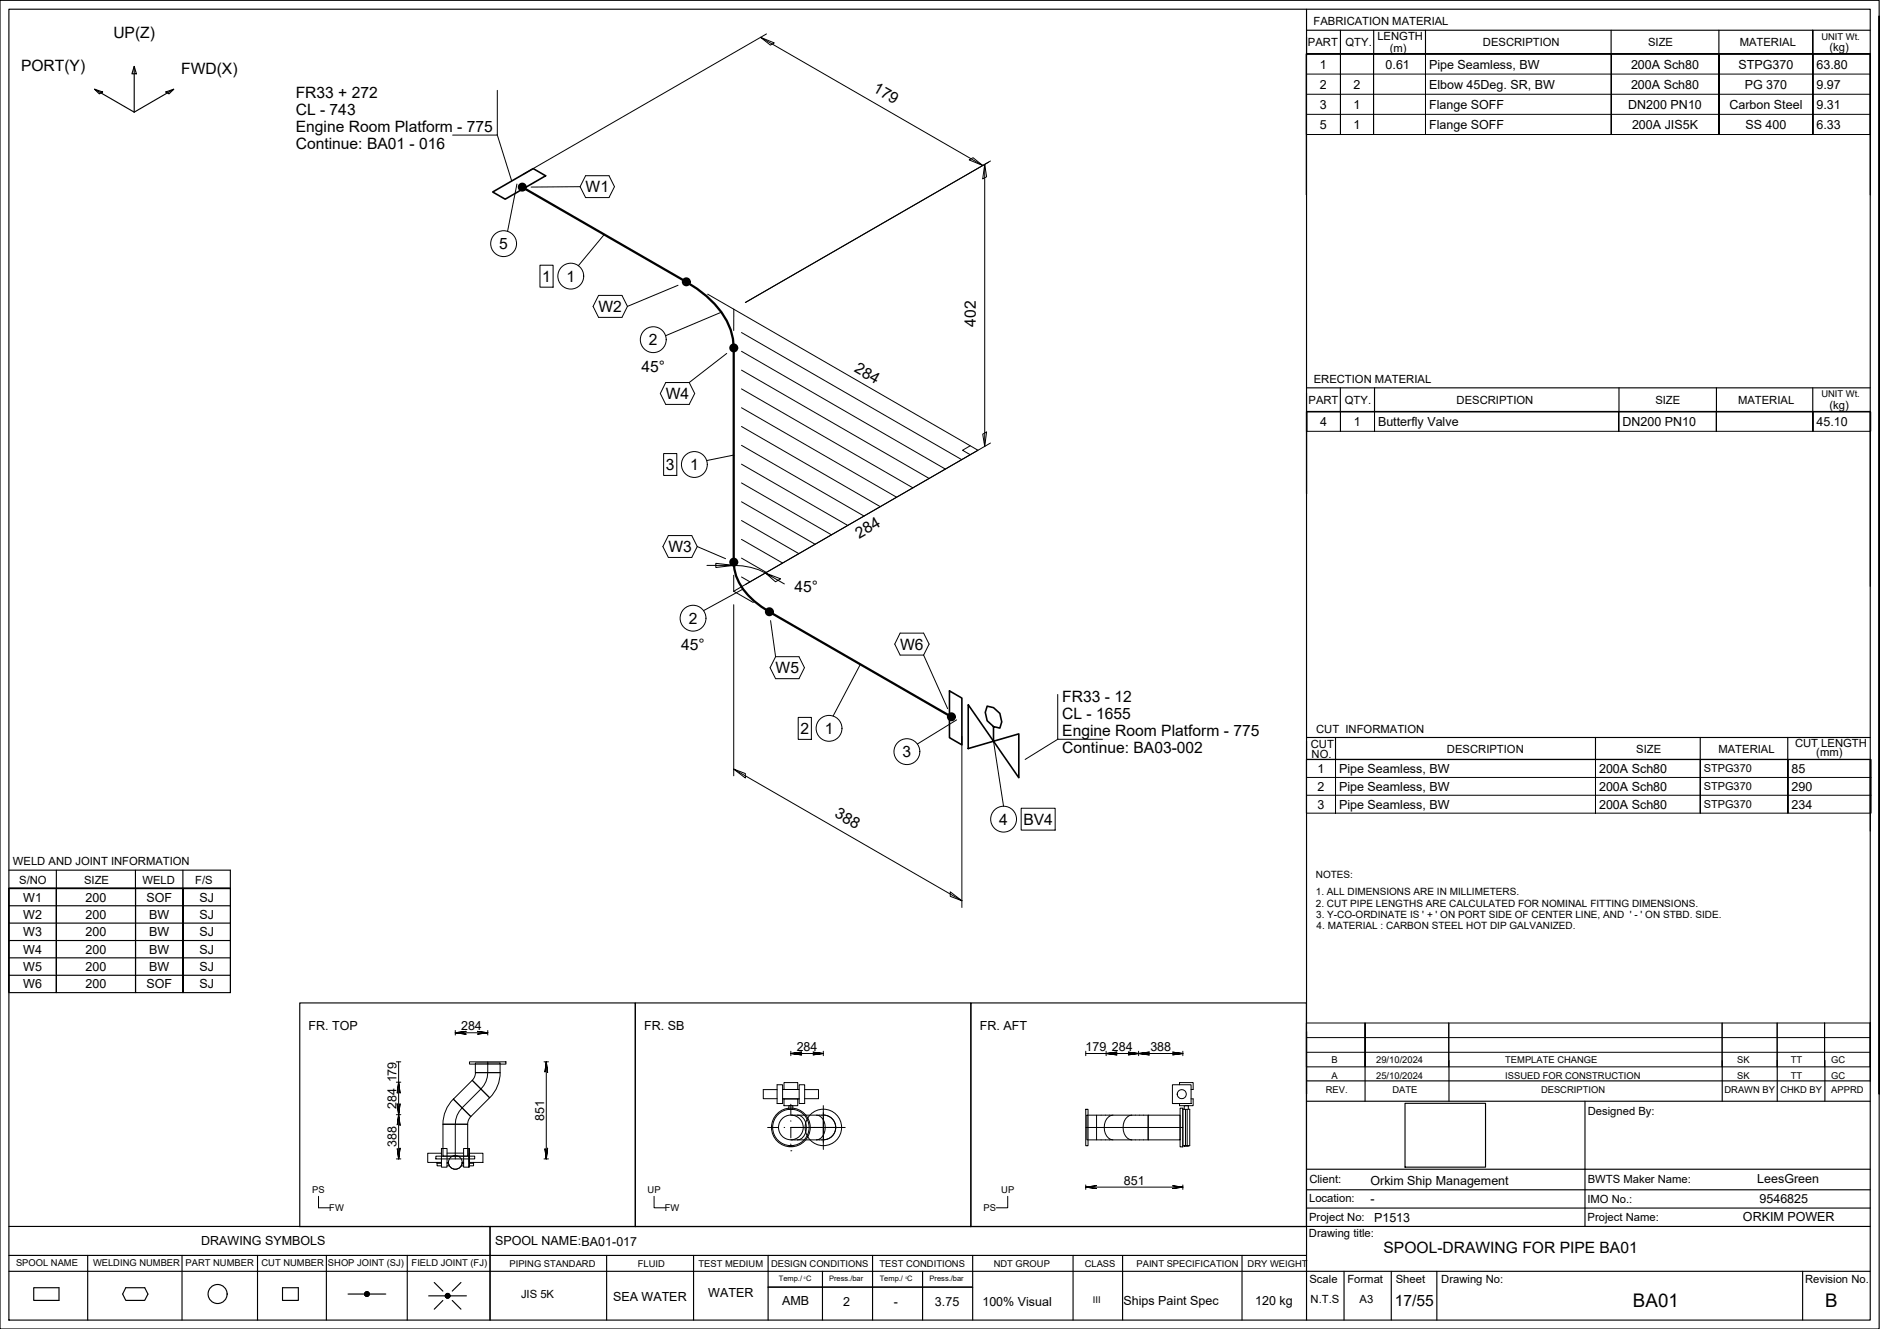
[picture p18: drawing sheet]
<svg xmlns="http://www.w3.org/2000/svg" width="420mm" height="297mm" viewBox="0 0 420 297" stroke-linecap="round" stroke-linejoin="round" font-family="sans-serif">
<defs><g id="words">
<g font-size="4.2">
<text x="365" y="292.1">BA01</text>
<text x="407.9" y="292.1">B</text>
</g>
<g font-size="3.5">
<text x="25.3" y="8.5">UP(Z)</text>
<text x="4.7" y="15.8">PORT(Y)</text>
<text x="40.5" y="16.6">FWD(X)</text>
<text x="66.1" y="22">FR33 + 272</text>
<text x="194.9" y="20.4" transform="rotate(30 194.9 20.4)">179</text>
<text x="66.1" y="29.4">Engine Room Platform - 775</text>
<text x="66.1" y="25.7">CL - 743</text>
<text x="66.1" y="33.2">Continue: BA01 - 016</text>
<text x="130.9" y="43">W1</text>
<text x="111.6" y="55.7">5</text>
<text x="121.2" y="63">1</text>
<text x="126.6" y="63">1</text>
<text x="133.8" y="69.7">W2</text>
<text x="145" y="77.2">2</text>
<text x="218.1" y="73.1" transform="rotate(-90 218.1 73.1)">402</text>
<text x="143.3" y="83.1">45°</text>
<text x="190.7" y="83" transform="rotate(30 190.7 83)">284</text>
<text x="148.8" y="89.2">W4</text>
<text x="148.8" y="105.1">3</text>
<text x="154.2" y="105.1">1</text>
<text x="149.4" y="123.4">W3</text>
<text x="192" y="120.4" transform="rotate(-30 192 120.4)">284</text>
<text x="177.6" y="132.3">45°</text>
<text x="153.9" y="139.4">2</text>
<text x="152.3" y="145.4">45°</text>
<text x="201.2" y="145.2">W6</text>
<text x="173.3" y="150.5">W5</text>
<text x="237.4" y="160.7">CL - 1655</text>
<text x="237.4" y="157">FR33 - 12</text>
<text x="178.9" y="164">2</text>
<text x="184.3" y="164">1</text>
<text x="237.4" y="164.5">Engine Room Platform - 775</text>
<text x="201.7" y="169.3">3</text>
<text x="237.4" y="168.2">Continue: BA03-002</text>
<text x="186.3" y="182.5" transform="rotate(30 186.3 182.5)">388</text>
<text x="223.3" y="184.3">4</text>
<text x="228.7" y="184.3">BV4</text>
<text x="309.2" y="280.1">SPOOL-DRAWING FOR PIPE BA01</text>
<text x="311.7" y="291.8">17/55</text>
</g>
<g font-size="2.8">
<text x="295" y="15.3">1</text>
<text x="309.7" y="15.3">0.61</text>
<text x="319.4" y="15.3">Pipe Seamless, BW</text>
<text x="364.5" y="15.3">200A Sch80</text>
<text x="388.5" y="15.3">STPG370</text>
<text x="406" y="15.3">63.80</text>
<text x="295" y="19.8">2</text>
<text x="302.5" y="19.8">2</text>
<text x="319.4" y="19.8">Elbow 45Deg. SR, BW</text>
<text x="364.5" y="19.8">200A Sch80</text>
<text x="389.9" y="19.8">PG 370</text>
<text x="406" y="19.8">9.97</text>
<text x="295" y="24.3">3</text>
<text x="295" y="28.8">5</text>
<text x="302.5" y="24.3">1</text>
<text x="302.5" y="28.8">1</text>
<text x="319.4" y="24.3">Flange SOFF</text>
<text x="319.4" y="28.8">Flange SOFF</text>
<text x="363.9" y="24.3">DN200 PN10</text>
<text x="364.7" y="28.8">200A JIS5K</text>
<text x="386.5" y="24.3">Carbon Steel</text>
<text x="390.1" y="28.8">SS 400</text>
<text x="406" y="24.3">9.31</text>
<text x="406" y="28.8">6.33</text>
<text x="295.1" y="95.2">4</text>
<text x="302.6" y="95.2">1</text>
<text x="308" y="95.2">Butterfly Valve</text>
<text x="362.6" y="95.2">DN200 PN10</text>
<text x="406" y="95.2">45.10</text>
<text x="294.4" y="172.7">1</text>
<text x="299.3" y="172.7">Pipe Seamless, BW</text>
<text x="357.4" y="172.7">200A Sch80</text>
<text x="400.4" y="172.7">85</text>
<text x="294.4" y="176.7">2</text>
<text x="299.3" y="176.7">Pipe Seamless, BW</text>
<text x="357.4" y="176.7">200A Sch80</text>
<text x="400.4" y="176.7">290</text>
<text x="294.4" y="180.7">3</text>
<text x="299.3" y="180.7">Pipe Seamless, BW</text>
<text x="357.4" y="180.7">200A Sch80</text>
<text x="400.4" y="180.7">234</text>
<text x="5.2" y="201.5">W1</text>
<text x="19.1" y="201.5">200</text>
<text x="32.7" y="201.5">SOF</text>
<text x="44.6" y="201.5">SJ</text>
<text x="5.2" y="205.4">W2</text>
<text x="5.2" y="209.3">W3</text>
<text x="19.1" y="205.4">200</text>
<text x="19.1" y="209.3">200</text>
<text x="33.3" y="205.4">BW</text>
<text x="33.3" y="209.3">BW</text>
<text x="44.6" y="205.4">SJ</text>
<text x="44.6" y="209.3">SJ</text>
<text x="5.2" y="213.2">W4</text>
<text x="19.1" y="213.2">200</text>
<text x="33.3" y="213.2">BW</text>
<text x="44.6" y="213.2">SJ</text>
<text x="5.2" y="217">W5</text>
<text x="5.2" y="220.9">W6</text>
<text x="19.1" y="217">200</text>
<text x="19.1" y="220.9">200</text>
<text x="32.7" y="220.9">SOF</text>
<text x="33.3" y="217">BW</text>
<text x="44.6" y="217">SJ</text>
<text x="44.6" y="220.9">SJ</text>
<text x="69" y="230.2">FR. TOP</text>
<text x="103" y="230.3">284</text>
<text x="144" y="230.2">FR. SB</text>
<text x="219" y="230.2">FR. AFT</text>
<text x="178.1" y="235">284</text>
<text x="242.6" y="235">179</text>
<text x="248.5" y="235">284</text>
<text x="257.1" y="235">388</text>
<text x="88.6" y="241.9" transform="rotate(-90 88.6 241.9)">179</text>
<text x="88.6" y="247.8" transform="rotate(-90 88.6 247.8)">284</text>
<text x="121.6" y="250.5" transform="rotate(-90 121.6 250.5)">851</text>
<text x="88.6" y="256.4" transform="rotate(-90 88.6 256.4)">388</text>
<text x="251.2" y="264.8">851</text>
<text x="306.3" y="265">Orkim Ship Management</text>
<text x="306.3" y="268.8">-</text>
<text x="392.7" y="264.4">LeesGreen</text>
<text x="393.2" y="268.9">9546825</text>
<text x="307.1" y="273.1">P1513</text>
<text x="389.5" y="273">ORKIM POWER</text>
<text x="45" y="278.2">DRAWING SYMBOLS</text>
<text x="110.6" y="278.3">SPOOL NAME:BA01-017</text>
<text x="137" y="290.8">SEA WATER</text>
<text x="158.3" y="290">WATER</text>
<text x="174.8" y="291.7">AMB</text>
<text x="188.5" y="291.9">2</text>
<text x="199.7" y="291.9">-</text>
<text x="209" y="291.8">3.75</text>
<text x="219.6" y="291.9">100% Visual</text>
<text x="251.1" y="291.7">Ships Paint Spec</text>
<text x="280.5" y="291.7">120 kg</text>
</g>
<g font-size="2.5">
<text x="293.6" y="5.7">FABRICATION MATERIAL</text>
<text x="292.3" y="10.3">PART</text>
<text x="300.7" y="10.3">QTY.</text>
<text x="307.8" y="8.9">LENGTH</text>
<text x="310.6" y="11.5">(m)</text>
<text x="331.4" y="10.3">DESCRIPTION</text>
<text x="368.3" y="10.3">SIZE</text>
<text x="388.8" y="10.3">MATERIAL</text>
<text x="408.9" y="11.4">(kg)</text>
<text x="293.6" y="85.7">ERECTION MATERIAL</text>
<text x="292.4" y="90.2">PART</text>
<text x="300.6" y="90.2">QTY.</text>
<text x="325.5" y="90.2">DESCRIPTION</text>
<text x="370" y="90.2">SIZE</text>
<text x="388.4" y="90.2">MATERIAL</text>
<text x="408.9" y="91.3">(kg)</text>
<text x="292.9" y="167.2">CUT</text>
<text x="294.1" y="163.9">CUT INFORMATION</text>
<text x="401.2" y="167">CUT LENGTH</text>
<text x="293.1" y="169.4">NO.</text>
<text x="323.4" y="168.3">DESCRIPTION</text>
<text x="365.7" y="168.3">SIZE</text>
<text x="384" y="168.3">MATERIAL</text>
<text x="405.9" y="169">(mm)</text>
<text x="2.9" y="193.4">WELD AND JOINT INFORMATION</text>
<text x="4.3" y="197.5">S/NO</text>
<text x="18.8" y="197.5">SIZE</text>
<text x="31.9" y="197.5">WELD</text>
<text x="43.6" y="197.5">F/S</text>
<text x="354.9" y="249.2">Designed By:</text>
<text x="292.6" y="268.6">Location:</text>
<text x="292.6" y="264.5">Client:</text>
<text x="354.8" y="268.9">IMO No.:</text>
<text x="354.9" y="264.3">BWTS Maker Name:</text>
<text x="292.6" y="272.8">Project No:</text>
<text x="354.8" y="272.8">Project Name:</text>
<text x="292.5" y="276.4">Drawing title:</text>
<text x="292.7" y="286.7">Scale</text>
<text x="301.1" y="286.7">Format</text>
<text x="311.9" y="286.7">Sheet</text>
<text x="322.1" y="286.7">Drawing No:</text>
<text x="403.4" y="286.7">Revision No.</text>
<text x="116.4" y="290.2">JIS 5K</text>
<text x="292.9" y="291.3">N.T.S</text>
<text x="303.9" y="291.3">A3</text>
</g>
<g font-size="2.4">
<text x="380.8" y="172.6">STPG370</text>
<text x="380.8" y="176.6">STPG370</text>
<text x="380.8" y="180.6">STPG370</text>
</g>
<g font-size="2.2">
<text x="294.1" y="196.3">NOTES:</text>
<text x="294.1" y="200">1. ALL DIMENSIONS ARE IN MILLIMETERS.</text>
<text x="294.1" y="202.7">2. CUT PIPE LENGTHS ARE CALCULATED FOR NOMINAL FITTING DIMENSIONS.</text>
<text x="294.2" y="205.1">3. Y-CO-ORDINATE IS ' + ' ON PORT SIDE OF CENTER LINE, AND ' - ' ON STBD. SIDE.</text>
<text x="294.3" y="207.7">4. MATERIAL : CARBON STEEL HOT DIP GALVANIZED.</text>
</g>
<g font-size="2.1">
<text x="407.1" y="8.9">UNIT Wt.</text>
<text x="407.1" y="88.8">UNIT Wt.</text>
<text x="297.6" y="237.7">B</text>
<text x="307.6" y="237.7">29/10/2024</text>
<text x="336.4" y="237.7">TEMPLATE CHANGE</text>
<text x="388.3" y="237.7">SK</text>
<text x="400.2" y="237.7">TT</text>
<text x="409.3" y="237.7">GC</text>
<text x="296.3" y="244.4">REV.</text>
<text x="297.6" y="241.2">A</text>
<text x="307.6" y="241.2">25/10/2024</text>
<text x="311.2" y="244.4">DATE</text>
<text x="336.4" y="241.2">ISSUED FOR CONSTRUCTION</text>
<text x="344.4" y="244.4">DESCRIPTION</text>
<text x="385.4" y="244.4">DRAWN BY</text>
<text x="388.3" y="241.2">SK</text>
<text x="397.9" y="244.4">CHKD BY</text>
<text x="400.2" y="241.2">TT</text>
<text x="409.3" y="244.4">APPRD</text>
<text x="409.3" y="241.2">GC</text>
<text x="69.8" y="266.7">PS</text>
<text x="144.7" y="266.7">UP</text>
<text x="223.8" y="266.7">UP</text>
<text x="73.6" y="270.7">FW</text>
<text x="148.6" y="270.7">FW</text>
<text x="219.8" y="270.7">PS</text>
<text x="3.6" y="283">SPOOL NAME</text>
<text x="20.8" y="282.9">WELDING NUMBER</text>
<text x="41.5" y="282.9">PART NUMBER</text>
<text x="58.4" y="282.9">CUT NUMBER</text>
<text x="73.3" y="282.9">SHOP JOINT (SJ)</text>
<text x="92" y="283">FIELD JOINT (FJ)</text>
<text x="113.9" y="283.1">PIPING STANDARD</text>
<text x="142.6" y="283.1">FLUID</text>
<text x="156.1" y="283.1">TEST MEDIUM</text>
<text x="172.3" y="283.1">DESIGN CONDITIONS</text>
<text x="196.6" y="283.1">TEST CONDITIONS</text>
<text x="222.1" y="283.1">NDT GROUP</text>
<text x="242.4" y="283.1">CLASS</text>
<text x="254" y="283.1">PAINT SPECIFICATION</text>
<text x="278.8" y="283.1">DRY WEIGHT</text>
<text x="244.2" y="291.3">III</text>
</g>
<g font-size="1.7">
<text x="174.1" y="286.4">Temp./ C</text>
<text x="185.3" y="286.4">Press./bar</text>
<text x="196.6" y="286.4">Temp./ C</text>
<text x="207.8" y="286.4">Press./bar</text>
</g>
<g font-size=".7">
<text x="179.7" y="285.8">0</text>
<text x="202.4" y="285.8">0</text>
</g>
</g></defs>
<g fill="none" stroke="#000" stroke-width=".22">
<path d="M170 8.3l3 1.3-.8 .5zM170 8.3l49.6 28.7M171.3 7.6l-54.4 31.4M292 12.1h126v18h-126zM292 16.6h126M292 12.1v18M299.6 12.1v18v-18M307 12.1v18v-18M318.6 12.1v18v-18M360.1 12.1v18v-18M384.2 12.1v18v-18M405.2 12.1v18v-18"/>
<path d="M418 12.1v18M111.1 20.2v10h-9.9M111.1 30.2l3.3 10.3M130.9 39.3h5.2l1.2 2.4-1.2 2.5h-5.2l-1.3-2.5zM216.6 35.7l.9-.5 2.1 1.8zM220.1 36.8l.4 2.7-.9 .5zM220.1 36.8v63M221.4 36l-54.8 31.6M292 25.6h126M292 21.1h126M115.5 41.1l-2.1 10.6M120.7 59.3h2.9v4.9h-2.9z"/>
<path d="M129.6 41.7l-10.9 .1M135 52.4l-5.8 7M133.8 66h5.2l1.2 2.5-1.2 2.4h-5.2l-1.3-2.4zM151.5 63.8l-11.3 4.7M158.2 65.8l5.8 3.3M161.2 69.8l-12.5 5.2M162.4 79l-8.4 6.5M164 69.1l54.6 31.5-54.6 31.6M164 69.1v4.8M165.7 78.5l45.6 26.3M165.7 74.3l49.2 28.4M148.8 85.5h5.2l1.3 2.5-1.3 2.4h-5.2l-1.2-2.4z"/>
<path d="M165.7 99.5l27.4 15.8M165.7 95.3l31 17.9M165.7 91.1l34.7 20M165.7 86.9l38.3 22.1M165.7 82.7l42 24.2M216.8 99.6l-1.7 1 1.7 1M219.6 97l.9-.5-.4 3.3zM221.4 99l-54.8 31.6M292 92.1h126.1v4.3h-126.1zM292.1 92.1v4.3M299.6 92.1v4.3v-4.3M307.2 92.1v4.3v-4.3"/>
<path d="M361.8 92.1v4.3v-4.3M383.6 92.1v4.3v-4.3M405.2 92.1v4.3v-4.3M418 92.1v4.3M148.3 101.4h3v4.9h-3zM149.4 119.7h5.2l1.2 2.5-1.2 2.4h-5.2l-1.3-2.4zM164 101.7l-6.1 1.2M165.7 116.3l12.8 7.4M165.7 112.1l16.5 9.6M165.7 107.9l20.1 11.6M165.7 103.7l23.8 13.7M155.8 122.2l6.4 2.7"/>
<path d="M158 126.4h6l-4 .4v-.9l4 .5a14.7 14.7 0 0 1 7.1 1.7l2.2 1.9 1.2-.6-3.4-1.3 4.2 2.4M164 132.2l4.4 2.5M164 128.6v3.6M164 135.2v38.2M165.7 129l1.9 1.1M165.7 124.7l5.6 3.2M165.7 120.6l9.2 5.2M166.1 131.7l-8.9 4.8M172.2 138.7l1.1 8.1M173.3 146.8h5.3l1.2 2.4-1.2 2.5h-5.3l-1.2-2.5zM192.3 148.5l-6.1 11.5M201.2 141.5h5.2l1.2 2.5-1.2 2.4h-5.2l-1.2-2.4z"/>
<path d="M206.4 146.4l5.4 12M236.4 155.2v10h10M164 171.9l2.6 1v1zM164 171.9l51 29.4M178.4 160.3h2.9v5h-2.9zM213.8 160.9l-8.8 5.4M215 164.6v38.2M222 165.7l2.3 14.5M236.4 165.2l-7.3 4.5M292 169.8h126.2v11.9h-126.2zM292 169.8v11.9M292 177.7h126.2"/>
<path d="M292 173.8h126.2M298.5 169.8v11.9v-11.9M356.6 169.8v11.9v-11.9M380 169.8v11.9v-11.9M399.6 169.8v11.9v-11.9M418 169.8v11.9M212.4 199.3l2.6 2-2.6-1zM228.2 180.6h7.6v4.9h-7.6zM88.6 237.3h1M89.1 237.3v4.6M101.7 230.8l2.5-.3-2.5 .3 2.5 .3-2.5-.3h7.3M101.7 230.3v1"/>
<path d="M104.9 237.3h8.2v.5h-8.2zM106.2 237.6h5.6v2.1h-5.6zM106.2 239.7h5.6M106.3 239.7l-.3 1.1-.5 .6M106.6 230.5l2.4 .3-2.4 .3 2.4-.3zM109 237.3a7 7 0 0 1-1.5 6.1l-4.2 4.2a5.2 5.2 0 0 0-1.6 3.7v7.7M109 230.3v1M111.8 239.7a7.9 7.9 0 0 1-2.3 5.7l-4-3.9M121.6 237.3h1M122.1 237.3v21.7l.3-2.4-.3 2.4-.3-2.4 .3 2.4M122.1 237.3l-.3 2.4 .3-2.4 .3 2.4zM176.7 235.5l2.5 .3-2.5-.3 2.5-.4z"/>
<path d="M176.7 235v1M176.7 235.5h7.3M181.6 235.1l2.4 .4-2.4 .3 2.4-.3zM184 235v1M242.7 235.5h11.8M242.7 235v1M247.2 235.5l2.4 .3-2.4-.3 2.4-.4zM247.2 235v1M252.1 235.1l2.4 .4-2.4 .3 2.4-.3zM254.5 235.5l2.4-.4-2.4 .4 2.4 .3-2.4-.3h9.9M254.5 235v1M262 235.1l2.4 .4-2.4 .3 2.4-.3z"/>
<path d="M264.4 235v1M292 228.6h126v9.8h-126zM292 228.6v9.8M292 235.2h126M292 231.9h126M305.1 228.6v9.8v-9.8M323.8 228.6v9.8M384.9 228.6v9.8M397.2 228.6v9.8M407.8 228.6v9.8v-9.8M418 228.6v9.8M88.6 259h1"/>
<path d="M88.6 241.9h1M88.6 249.1h1M89.1 241.9l-.3 2.4 .3-2.4 .3 2.4zM89.1 241.9v7.2l.3-2.4-.3 2.4-.3-2.4 .3 2.4M89.1 249.1l-.3 2.4 .3-2.4 .3 2.4zM89.1 249.1v9.9l.3-2.4-.3 2.4-.3-2.4 .3 2.4M97.4 258.4h8.7v.6h-8.7zM98.7 256.7h1.2v4.2h-1.2zM98.7 257.8h-3.1v2h3.1M98.7 260h-1v-.2v.8h1M99 251.3h5.5v7.1h-5.5zM99.9 257.7h3.7"/>
<path d="M99.9 260h.3M101.3 245.6a7.9 7.9 0 0 0-2.3 5.7h5.5l.1-.8 .6-.9M101.3 245.7l4.2-4.2 3.9 3.8-4.2 4.3zM101.3 245.7l3.9 3.9M103.3 260h.3M103.3 259.8h.3M103.3 259.8a1.53 1.53 0 0 1-1.5 1.5 1.53 1.53 0 0 1-1.6-1.5h-.3M104.8 257.8h3.1v2h-3.1zM104.8 256.7v4.2h-1.2v-4.2h1.2v4.2M104.8 260h1v-.2v.8h-1M121.6 259h1M171.6 252h2.3"/>
<path d="M173.7 243.5h-3.1v2.1h3.1M173.7 246.6h1.2h-1.2v-4.1h1.2v4.1M174.9 245.6h3.7M174.9 243.5h3.7M175.2 243.5v-1.5h3.1v1.5M175.2 245.6h3.1v1.5h-3.1zM175.2 252h.2M176.3 256.1h1zM176.3 247.1h.9v.9h-1zM176.7 257.2h.1M176.7 252h10.1M176.7 252h12.2"/>
<path d="M176.7 246.8v2.3M176.7 250.5v.1M176.7 252v2.3M176.7 255.7v.1M176.7 254.8h7.3M176.7 249.2h1.6M178.3 249.2a2.87 2.87 0 0 1 1.7 4.2 2 2 0 0 1-1.7 1.4M178.3 249.2h4.2a2.87 2.87 0 0 1 1.7 4.2 2 2 0 0 1-1.7 1.4M178.6 242.5h1.2v4.1h-1.2zM179.8 243.5h3.1v2.1h-3.1M181.9 252h.1M182.5 249.2a3.7 3.7 0 0 1 3.7 1.1 2.76 2.76 0 0 1 .3 2.9 2.76 2.76 0 0 1-2.5 1.5"/>
<path d="M184 247.1v9.8M242.7 252h21.7M242.7 247.9h.5v8.2h-.5zM242.9 249.2h2.2v5.6h-2.2zM245.1 254.8h3.6M245.1 249.2h3.6M252.9 249.2h-4.2a2.87 2.87 0 0 0-1.7 4.2 2 2 0 0 0 1.7 1.4h4.2M252.9 249.2h3.7v5.6h-3.7M252.9 249.2a2.87 2.87 0 0 0-1.7 4.2 2 2 0 0 0 1.7 1.4M256.6 249.2h7.1v5.6h-7.1zM263.6 242.5v-.5h3.1v1.5h-.5M263.7 247.7h.7v8.6h-.7z"/>
<path d="M264.6 247.9h-.2v8.2h.2M264.7 247.1h.9v.8h-1zM264.7 256.1h.9zM264.9 248v8.1M265.3 248v8.1M265.6 247.9h.3v8.2h-.3M266.2 245.6h.5v1.5h-3.1v-.5h-1.6h4.2h-4.2v-4.1h4.2v4.1M71.2 267.4v2.5h2.6M99.9 260.6h.6M103.1 260.6h.5M146.2 267.4v2.5h2.6M225.2 267.4v2.5h-2.5"/>
<path d="M242.7 265.3l2.4 .3-2.4-.3 2.4-.3zM242.7 265.3h21.7M242.7 264.8v1M262 265l2.4 .3-2.4 .3 2.4-.3zM264.4 264.8v1"/>
<circle cx="112.6" cy="54.5" r="2.89"/>
<circle cx="127.6" cy="61.7" r="2.89"/>
<circle cx="146" cy="75.9" r="2.89"/>
<circle cx="155.2" cy="103.8" r="2.89"/>
<circle cx="154.9" cy="138.2" r="2.89"/>
<circle cx="185.3" cy="162.8" r="2.89"/>
<circle cx="202.7" cy="168" r="2.89"/>
<circle cx="224.3" cy="183.1" r="2.89"/>
<circle cx="101.8" cy="259.8" r="1.53"/>
<circle cx="176.8" cy="252" r="4.1"/>
<circle cx="176.8" cy="252" r="4.3"/>
<circle cx="176.8" cy="252" r="2.76"/>
<circle cx="184" cy="252" r="4.1"/>
<circle cx="264.1" cy="244.6" r="1.02"/>
</g>
<g fill="none" stroke="#000" stroke-width=".25">
<path d="M0 .1h420v296.9h-420zM2 2.1h416v292.9h-416zM21.1 19.9l1.8 .7-.7 .4zM21.1 19.9l8.9 5.2M30 14.8l.5 1.7h-1zM30 14.8v10.3M38.8 19.9l-8.8 5.2M292 2.1v292.9M292 6.8h126M299.6 6.8v5.3M307 6.8v5.3M318.6 6.8v5.3"/>
<path d="M360.1 6.8v5.3M384.2 6.8v5.3M405.1 6.8v5.3v-5.3M418 12.1h-126v31.5v-31.5h126v31.5M420 3.6v240.9v-240.9M37.1 20.6l1.7-.7-1 1.1zM292 92v18.3v-18.3h126zM292 86.7h126M299.6 86.7v5.3M307.2 86.7v5.3M361.8 86.7v5.3M383.6 86.7v5.3"/>
<path d="M405.1 86.7v5.2M418 92.1v38.9M292 169.7l126 .1v15.9M292 164.8h126M298.5 164.8v4.9M356.6 164.8v4.9M380 164.8v4.9M399.5 164.8v4.9M2 198.6h49.5v23.3h-49.5zM2 198.6v23.3M2 194.5h49.5v4.1h-49.5M12.6 198.6v23.3v-23.3"/>
<path d="M12.6 194.5v4.1M30.3 194.5v4.1M30.3 198.6v23.3v-23.3M40.9 194.5v4.1M40.9 198.6v23.3v-23.3M51.5 198.6h-49.5h49.5M51.5 198.6v23.3M2 218h49.5M2 214.1h49.5M2 210.2h49.5M2 206.3h49.5M2 202.4h49.5"/>
<path d="M67 224.2h75v50h-75zM142 224.2h75v50h-75zM217 224.2h75v50h-75zM292 230.6v13.9v-13.9M305.1 237v9.1M323.8 237v9.1M384.9 237v9.1M397.2 237v9.1M407.8 237v9.1M418 228.5v13.1M292 246.1h126M292 241.6h126"/>
<path d="M314 246.6h18v14.3h-18zM354.2 246.1v28M2 274.1h416M109.5 274.1v20.9M292 261.3h126M292 270h126M292 265.9h126M2 284.1h416M2 280.6h290M7.5 287.8h5.7v2.8h-5.7zM19.6 280.6v14.4M28.1 287.8h4.2l.8 1.4-.8 1.4h-4.2l-.7-1.4z"/>
<path d="M40.7 280.6v14.4M57.6 280.6v14.4M63.1 287.8h3.6v2.8h-3.6zM72.9 280.6v14.4M77.8 289.2h3.7M81.7 288.8l-.1 .2M81.9 288.7l-.4 .4M82 288.7l-.5 .6M82.1 288.7l-.6 .7M82.2 288.8l-.7 .6M82.3 288.8l-.7 .7M82.3 288.8l-.7 .8"/>
<path d="M82.4 288.9l-.7 .7M82.4 289l-.7 .7M82.5 289l-.7 .7M82.5 289.5l-.3 .2M82.5 289.1l-.6 .6M82.5 289.2l-.5 .5M82.5 289.3l-.4 .4M82.5 289.2h3.7M91 280.6v14.4M95.8 289.6h3.7M97 286.6l2 2M99 290.7l-2 1.9"/>
<path d="M99.9 289.1l-.3 .3M100 289.1l-.5 .5M100.1 289.1l-.6 .6M100.2 289.1l-.7 .7M100.2 289.2l-.6 .6M100.3 289.2l-.7 .7M100.4 289.2l-.7 .8M100.4 289.3l-.7 .7M100.5 289.4l-.7 .7M100.5 289.9l-.1 .1M100.5 289.5l-.6 .6M100.5 289.7l-.4 .4"/>
<path d="M100.6 289.6h3.6M100.6 289.6l-.6 .5M101.1 290.7l1.9 1.9M103 286.6l-1.9 2M135.6 280.6v14.4M155 280.6v14.4M171.7 287.7h45.7M171.7 280.6v14.4M183.8 284.1v10.9M195 280.6v14.4M206.2 284.1v10.9M217.4 280.6v14.4"/>
<path d="M239.8 280.6v14.4M250.9 280.7v14.3M277.6 280.6v14.4M300.4 284.1v10.9M310.9 284.1v10.9M321.1 284.1v10.9M402.9 284.1v10.9"/>
<circle cx="48.6" cy="289.2" r="2.13"/>
<circle cx="82" cy="289.2" r=".54"/>
<circle cx="100" cy="289.6" r=".54"/>
</g>
<path d="M110.1 42.9l9.1-5.2 2.7 1.6-9 5.2zM212.2 154.4l2.8 1.6v10.5l-2.8-1.6zM216.4 157.5l11.3 16.3v-9.8l-11.3 3.3zM222 162.4l-1.4-1.3-.4-1.9 .4-1.4 1.4 .4 1.5 1.3 .4 1.8-.4 1.4-1.5-.3v3.3" fill="none" stroke="#000" stroke-width=".36"/>
<g fill="none" stroke="#000" stroke-width=".51">
<path d="M116.7 41.8l36.7 21.2a21.2 21.2 0 0 1 9.9 10.7l.5 2 .2 2.1v47.9a11.8 11.8 0 0 0 4.6 8.7l3.3 2.3 40.7 23.5"/>
<circle cx="116.7" cy="41.8" r=".75"/>
<circle cx="116.7" cy="41.8" r=".37"/>
<circle cx="153.4" cy="63" r=".75"/>
<circle cx="153.4" cy="63" r=".37"/>
<circle cx="164" cy="77.8" r=".75"/>
<circle cx="164" cy="77.8" r=".37"/>
<circle cx="164" cy="125.6" r=".75"/>
<circle cx="164" cy="125.6" r=".37"/>
<circle cx="171.9" cy="136.7" r=".75"/>
<circle cx="171.9" cy="136.7" r=".37"/>
<circle cx="212.6" cy="160.2" r=".75"/>
<circle cx="212.6" cy="160.2" r=".37"/>
</g>
<g fill="none" stroke="#fff" stroke-width=".22">
<path d="M109.4 51.4v6.2M120.5 59.1v5.3M124.5 58.6v6.2M142.9 72.8v6.2M143.2 79.7v4.3M148.1 101.2v5.3M152.1 100.7v6.2M151.8 135.1v6.2M152 142v4.3M182.2 159.7v6.2M178.2 160.2v5.2M199.6 164.9v6.2"/>
<path d="M221.2 180v6.2M228 180.4v5.3"/>
</g>
<g fill="#fff" stroke="#fff" stroke-width=".22">
<path d="M205.8 164.9l-6.2 6.2h6.2zM199.6 164.9h6.2l-6.2 6.2z"/>
<path d="M227.4 180l-6.2 6.2h6.2zM221.2 180h6.2l-6.2 6.2z"/>
<path d="M188.4 159.7l-6.2 6.2h6.2zM182.2 159.7h6.2l-6.2 6.2z"/>
<path d="M158 135.1l-6.2 6.2h6.2zM151.8 135.1h6.2l-6.2 6.2z"/>
<path d="M152.1 106.9h6.2v-6.2zM152.1 100.7h6.2l-6.2 6.2z"/>
<path d="M149.1 72.8l-6.2 6.2h6.2zM142.9 72.8h6.2l-6.2 6.2z"/>
<path d="M130.6 58.6l-6.1 6.2h6.1zM124.5 58.6h6.1l-6.1 6.2z"/>
<path d="M109.4 57.6h6.2v-6.2zM109.4 51.4h6.2l-6.2 6.2z"/>
<path d="M181.5 160.2l-3.3 5.2h3.3zM178.2 160.2h3.3l-3.3 5.2z"/>
<path d="M151.4 101.2l-3.3 5.3h3.3zM148.1 101.2h3.3l-3.3 5.3z"/>
<path d="M123.8 59.1l-3.3 5.3h3.3zM120.5 59.1h3.3l-3.3 5.3z"/>
<path d="M152 146.3h5.7v-4.3zM152 142h5.7l-5.7 4.3z"/>
<path d="M143.2 84h5.6v-4.3zM143.2 79.7h5.6l-5.6 4.3z"/>
<path d="M228 185.7h8v-5.3zM228 180.4h8l-8 5.3z"/>
</g>
<use href="#words"/>
</svg>
